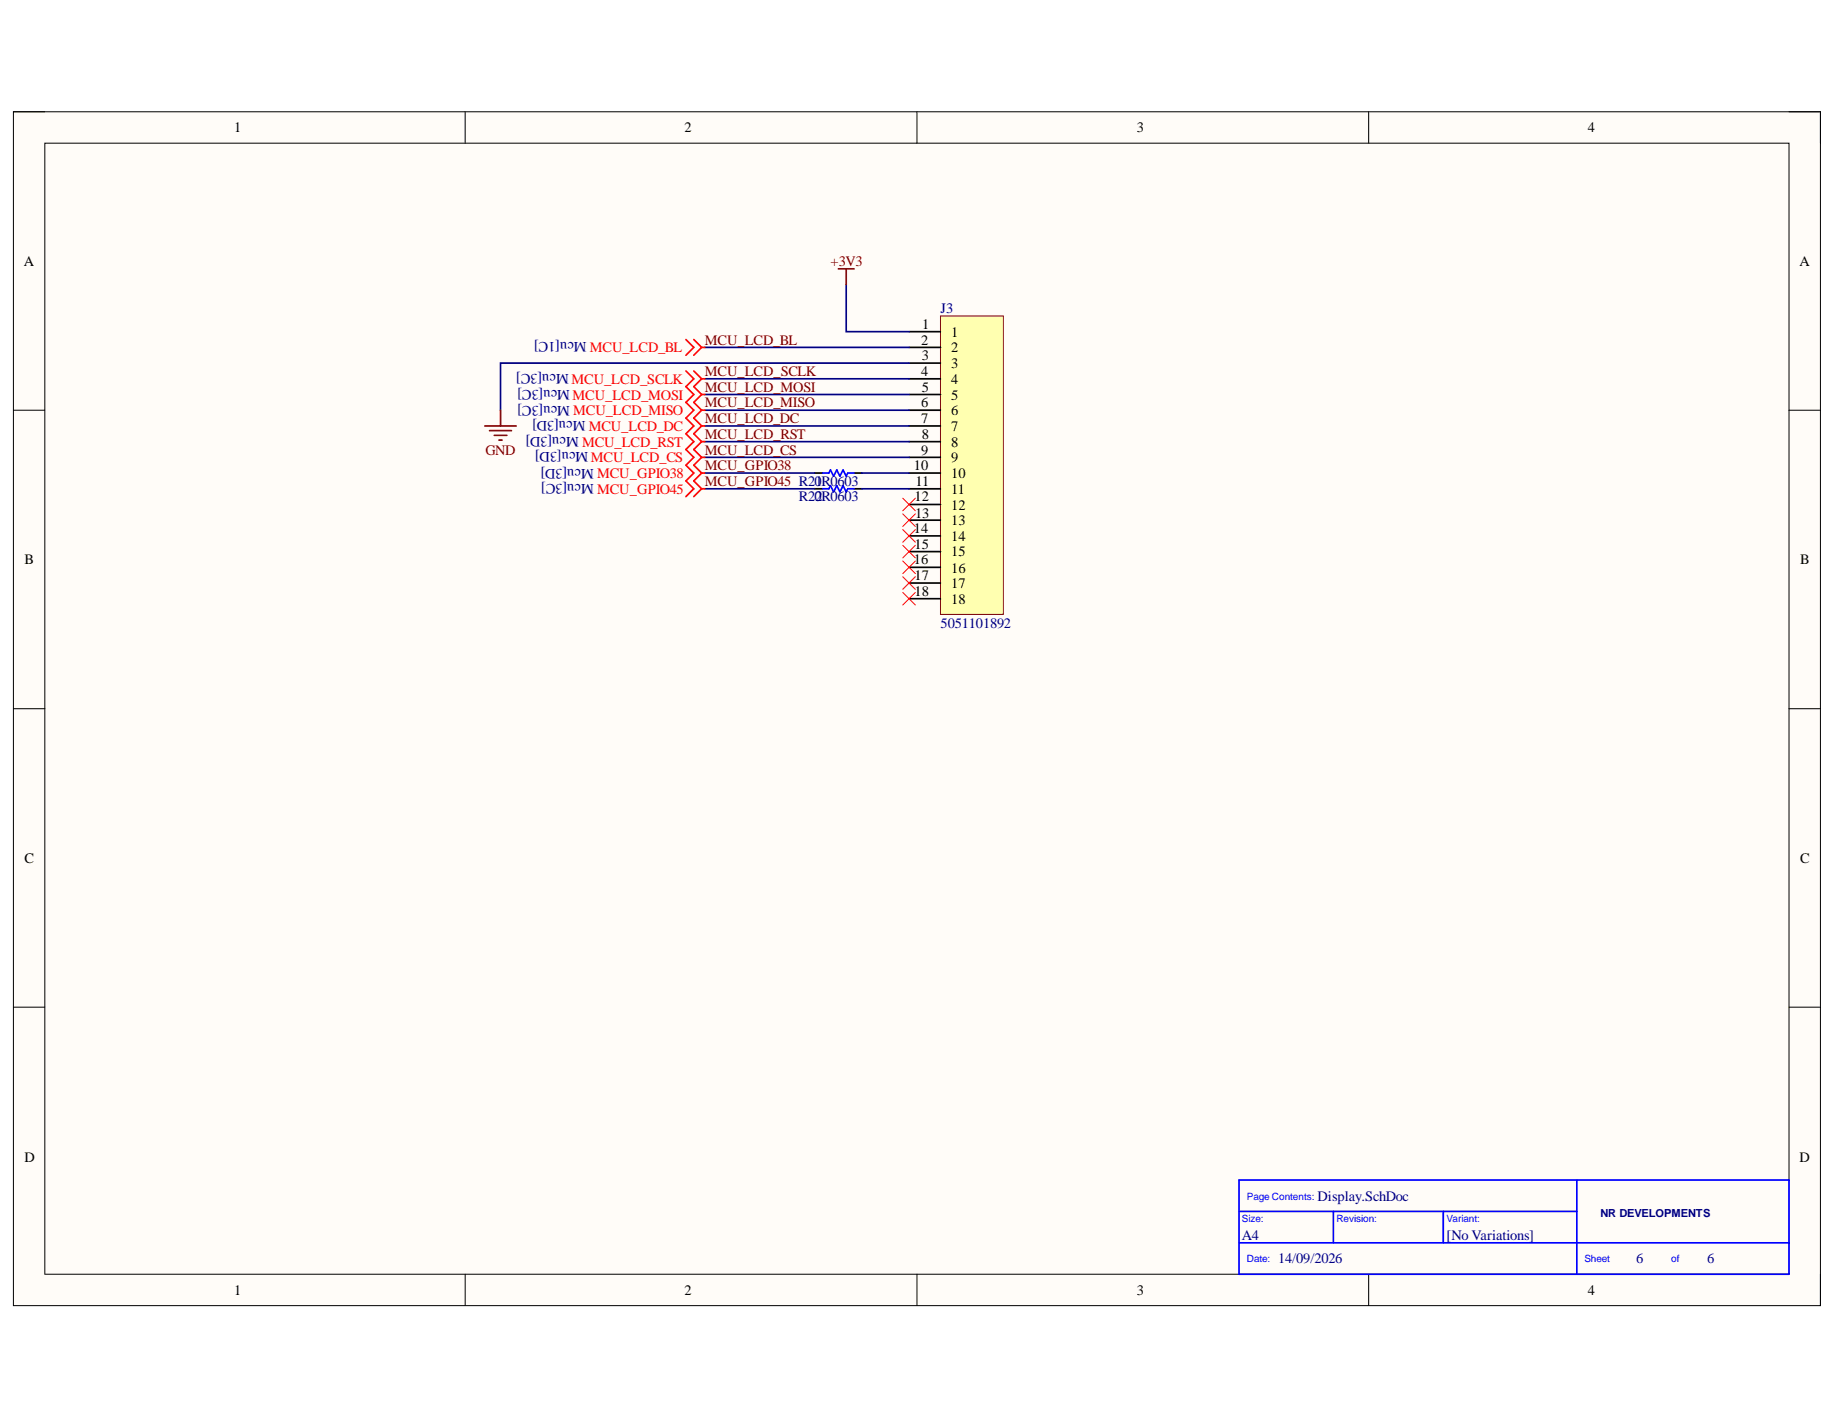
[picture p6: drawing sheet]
<svg xmlns="http://www.w3.org/2000/svg" width="279mm" height="216mm" viewBox="0 0 279 216" stroke-linecap="round" stroke-linejoin="round" font-family="sans-serif">
<defs><g id="words">
<g font-size="2.2">
<text x="35.6" y="20.1">1</text>
<text x="104.1" y="20.1">2</text>
<text x="172.9" y="20.1">3</text>
<text x="241.5" y="20.1">4</text>
<text x="3.6" y="40.4">A</text>
<text x="273.7" y="40.4">A</text>
<text x="140.1" y="52.4">2</text>
<text x="140.3" y="50">1</text>
<text x="144.7" y="51.2">1</text>
<text x="144.7" y="53.6">2</text>
<text x="140.1" y="57.1">4</text>
<text x="140.2" y="54.8">3</text>
<text x="140.2" y="59.6">5</text>
<text x="144.7" y="56">3</text>
<text x="144.7" y="58.3">4</text>
<text x="140.1" y="62">6</text>
<text x="140.1" y="64.3">7</text>
<text x="144.7" y="60.8">5</text>
<text x="144.7" y="63.1">6</text>
<text x="144.7" y="65.5">7</text>
<text x="139" y="71.5">10</text>
<text x="140.1" y="69.1">9</text>
<text x="140.2" y="66.7">8</text>
<text x="144.7" y="68">8</text>
<text x="144.7" y="70.3">9</text>
<text x="139.1" y="76.2">12</text>
<text x="139.3" y="73.9">11</text>
<text x="144.7" y="72.7">10</text>
<text x="144.7" y="75">11</text>
<text x="144.7" y="77.5">12</text>
<text x="139" y="81">14</text>
<text x="139.1" y="83.4">15</text>
<text x="139.2" y="78.7">13</text>
<text x="144.7" y="79.9">13</text>
<text x="144.7" y="82.2">14</text>
<text x="3.7" y="85.8">B</text>
<text x="139" y="85.8">16</text>
<text x="139.1" y="88.2">17</text>
<text x="144.7" y="84.6">15</text>
<text x="144.7" y="87">16</text>
<text x="144.7" y="89.4">17</text>
<text x="273.8" y="85.8">B</text>
<text x="139.1" y="90.6">18</text>
<text x="144.7" y="91.8">18</text>
<text x="3.7" y="131.2">C</text>
<text x="273.8" y="131.2">C</text>
<text x="3.7" y="176.6">D</text>
<text x="273.7" y="176.6">D</text>
<text x="35.6" y="196.9">1</text>
<text x="104.1" y="196.9">2</text>
<text x="172.9" y="196.9">3</text>
<text x="241.5" y="196.9">4</text>
</g>
<g font-size="2.2" fill="#800000">
<text x="126.3" y="40.4">+3V3</text>
<text x="107.2" y="52.4">MCU_LCD_BL</text>
<text x="107.2" y="57.1">MCU_LCD_SCLK</text>
<text x="107.2" y="59.6">MCU_LCD_MOSI</text>
<text x="107.2" y="62">MCU_LCD_MISO</text>
<text x="107.2" y="64.3">MCU_LCD_DC</text>
<text x="73.8" y="69.1">GND</text>
<text x="107.2" y="66.7">MCU_LCD_RST</text>
<text x="107.2" y="69.1">MCU_LCD_CS</text>
<text x="107.2" y="71.5">MCU_GPIO38</text>
<text x="107.2" y="73.9">MCU_GPIO45 R21</text>
</g>
<g font-size="2.2" fill="#000080">
<text x="143.1" y="47.6">J3</text>
<text x="89.2" y="52.1" transform="rotate(-180 89.2 52.1)">Mcu[1C]</text>
<text x="86.5" y="56.9" transform="rotate(-180 86.5 56.9)">Mcu[3C]</text>
<text x="86.7" y="59.2" transform="rotate(-180 86.7 59.2)">Mcu[3C]</text>
<text x="86.7" y="61.7" transform="rotate(-180 86.7 61.7)">Mcu[3C]</text>
<text x="89" y="64" transform="rotate(-180 89 64)">Mcu[3D]</text>
<text x="88" y="66.4" transform="rotate(-180 88 66.4)">Mcu[3D]</text>
<text x="89.5" y="68.8" transform="rotate(-180 89.5 68.8)">Mcu[3D]</text>
<text x="90.3" y="71.2" transform="rotate(-180 90.3 71.2)">Mcu[3D]</text>
<text x="90.3" y="73.5" transform="rotate(-180 90.3 73.5)">Mcu[3C]</text>
<text x="121.5" y="76.2">R22</text>
<text x="123.9" y="76.2">0R0603</text>
<text x="123.9" y="73.9">0R0603</text>
<text x="143.1" y="95.4">5051101892</text>
<text x="200.4" y="182.5">Display.SchDoc</text>
<text x="188.9" y="188.5">A4</text>
<text x="220" y="188.5">[No Variations]</text>
<text x="194.4" y="192.1">14/09/2026</text>
<text x="248.8" y="192.1">6</text>
<text x="259.7" y="192.1">6</text>
</g>
<g font-size="2.2" fill="#f00">
<text x="89.7" y="53.6">MCU_LCD_BL</text>
<text x="86.9" y="58.3">MCU_LCD_SCLK</text>
<text x="87.1" y="60.8">MCU_LCD_MOSI</text>
<text x="87.2" y="63.1">MCU_LCD_MISO</text>
<text x="89.5" y="65.5">MCU_LCD_DC</text>
<text x="88.5" y="68">MCU_LCD_RST</text>
<text x="89.9" y="70.3">MCU_LCD_CS</text>
<text x="90.8" y="72.7">MCU_GPIO38</text>
<text x="90.8" y="75">MCU_GPIO45</text>
</g>
<text font-size="1.7" fill="#000080" x="243.4" y="185.1">NR DEVELOPMENTS</text>
<g font-size="1.5" fill="#00f">
<text x="188.9" y="185.8">Size:</text>
<text x="189.7" y="182.5">Page Contents:</text>
<text x="203.3" y="185.8">Revision:</text>
<text x="220" y="185.8">Variant:</text>
<text x="189.7" y="191.9">Date:</text>
<text x="241" y="191.9">Sheet</text>
<text x="254.2" y="191.9">of</text>
</g>
</g></defs>
<path d="M2 17h274.9v181.5h-274.9z" fill-rule="evenodd" fill="#fffcf8"/>
<path d="M2 17h274.9v181.5h-274.9z" fill="none" stroke="#000" stroke-width=".15"/>
<path d="M6.8 21.8h265.3v171.9h-265.3z" fill-rule="evenodd" fill="#fffcf8"/>
<g fill="none" stroke="#000" stroke-width=".15">
<path d="M2 17h4.8M70.7 17v4.8M139.5 17v4.8M208.2 17v4.8M272.1 17h4.8v4.8M6.8 21.8h265.3v171.9h-265.3zM2 62.4h4.8M272.1 62.4h4.8M2 107.8h4.8M272.1 107.8h4.8M2 153.1h4.8M272.1 153.1h4.8"/>
<path d="M70.8 193.7v4.8M139.5 193.7v4.8M208.2 193.7v4.8M276.9 193.7v4.8"/>
</g>
<path d="M188.5 179.4h83.6v14.3h-83.6zM239.8 179.4v14.3M188.5 189h83.6M188.5 184.2h51.3M202.8 184.2v4.8M219.5 184.2v4.8" fill="none" stroke="#00f" stroke-width=".25"/>
<path d="M143 48h9.6v45.4h-9.6z" fill-rule="evenodd" fill="#ffffb0"/>
<path d="M143 48h9.6v45.4h-9.6z" fill="none" stroke="#800000" stroke-width=".15"/>
<g fill="none" stroke="#000" stroke-width=".25">
<path d="M138.3 50.4h4.7M138.3 52.8h4.7M138.3 55.2h4.7M138.3 57.6h4.7M138.3 60h4.7M123.9 71.9h1.2M123.9 74.3h1.2M129.9 71.9h1.2M129.9 74.3h1.2M138.3 62.4h4.7M138.3 64.8h4.7M138.3 67.1h4.7"/>
<path d="M138.3 69.5h4.7M138.3 71.9h4.7M138.3 74.3h4.7M138.3 76.7h4.7M138.3 79.1h4.7M138.3 81.5h4.7M138.3 83.9h4.7M138.3 86.3h4.7M138.3 88.6h4.7M138.3 91h4.7"/>
</g>
<g fill="none" stroke="#000080" stroke-width=".25">
<path d="M107.2 52.8h31.1M107.2 57.6h31.1M107.2 60h31.1M128.7 43.3v7.1h9.6M138.3 55.2h-62.2v7.2M107.2 62.4h31.1M107.2 64.8h31.1M107.2 67.1h31.1M107.2 69.5h31.1M107.2 71.9h16.7M107.2 74.3h16.7M131.1 71.9h7.2"/>
<path d="M131.1 74.3h7.2"/>
</g>
<g fill="none" stroke="#f00" stroke-width=".15">
<path d="M137.3 75.7l1.9 2M137.3 78.1l1.9 1.9M139.2 75.7l-1.9 2M139.2 78.1l-1.9 1.9M137.3 82.9l1.9 1.9M137.3 80.5l1.9 1.9M137.3 85.3l1.9 1.9M137.3 87.7l1.9 1.9M137.3 90.1l1.9 1.9M139.2 82.9l-1.9 1.9M139.2 80.5l-1.9 1.9M139.2 85.3l-1.9 1.9"/>
<path d="M139.2 87.7l-1.9 1.9M139.2 90.1l-1.9 1.9"/>
</g>
<path d="M127.5 40.9h2.4M128.7 40.9v2.4M73.7 64.8h4.8M74.5 65.5h3.3M75.2 66.2h1.9M75.9 66.9h.5M76.1 62.4v2.4" fill="none" stroke="#800000" stroke-width=".25"/>
<path d="M125.1 74.3h1l.2-.5 .5 1 .5-1 .4 1 .5-1 .5 1 .2-.5h1M125.1 71.9h1l.2-.5 .5 1 .5-1 .4 1 .5-1 .5 1 .2-.5h1" fill="none" stroke="#00f" stroke-width=".25"/>
<g fill="none" stroke="#f00" stroke-width=".25">
<path d="M104.3 51.6l1.2 1.2-1.2 1.2M104.3 56.4l1.2 1.2-1.2 1.2 1.2 1.2-1.2 1.2 1.2 1.2-1.2 1.2 1.2 1.2-1.2 1.2 1.2 1.1-1.2 1.2 1.2 1.2-1.2 1.2 1.2 1.2-1.2 1.2 1.2 1.2-1.2 1.2M105.5 51.6l1.2 1.2M105.5 56.4l1.2 1.2M106.7 52.8l-1.2 1.2M106.7 52.8h.5M106.7 57.6l-1.2 1.2 1.2 1.2M106.7 57.6h.5M106.7 60l-1.2 1.2 1.2 1.2M106.7 60h.5M106.7 62.4l-1.2 1.2 1.2 1.2M106.7 62.4h.5"/>
<path d="M106.7 64.8l-1.2 1.2 1.2 1.1M106.7 64.8h.5M106.7 67.1l-1.2 1.2 1.2 1.2M106.7 67.1h.5M106.7 69.5l-1.2 1.2 1.2 1.2M106.7 69.5h.5M106.7 71.9l-1.2 1.2 1.2 1.2M106.7 71.9h.5M106.7 74.3l-1.2 1.2M106.7 74.3h.5"/>
</g>
<use href="#words"/>
</svg>
